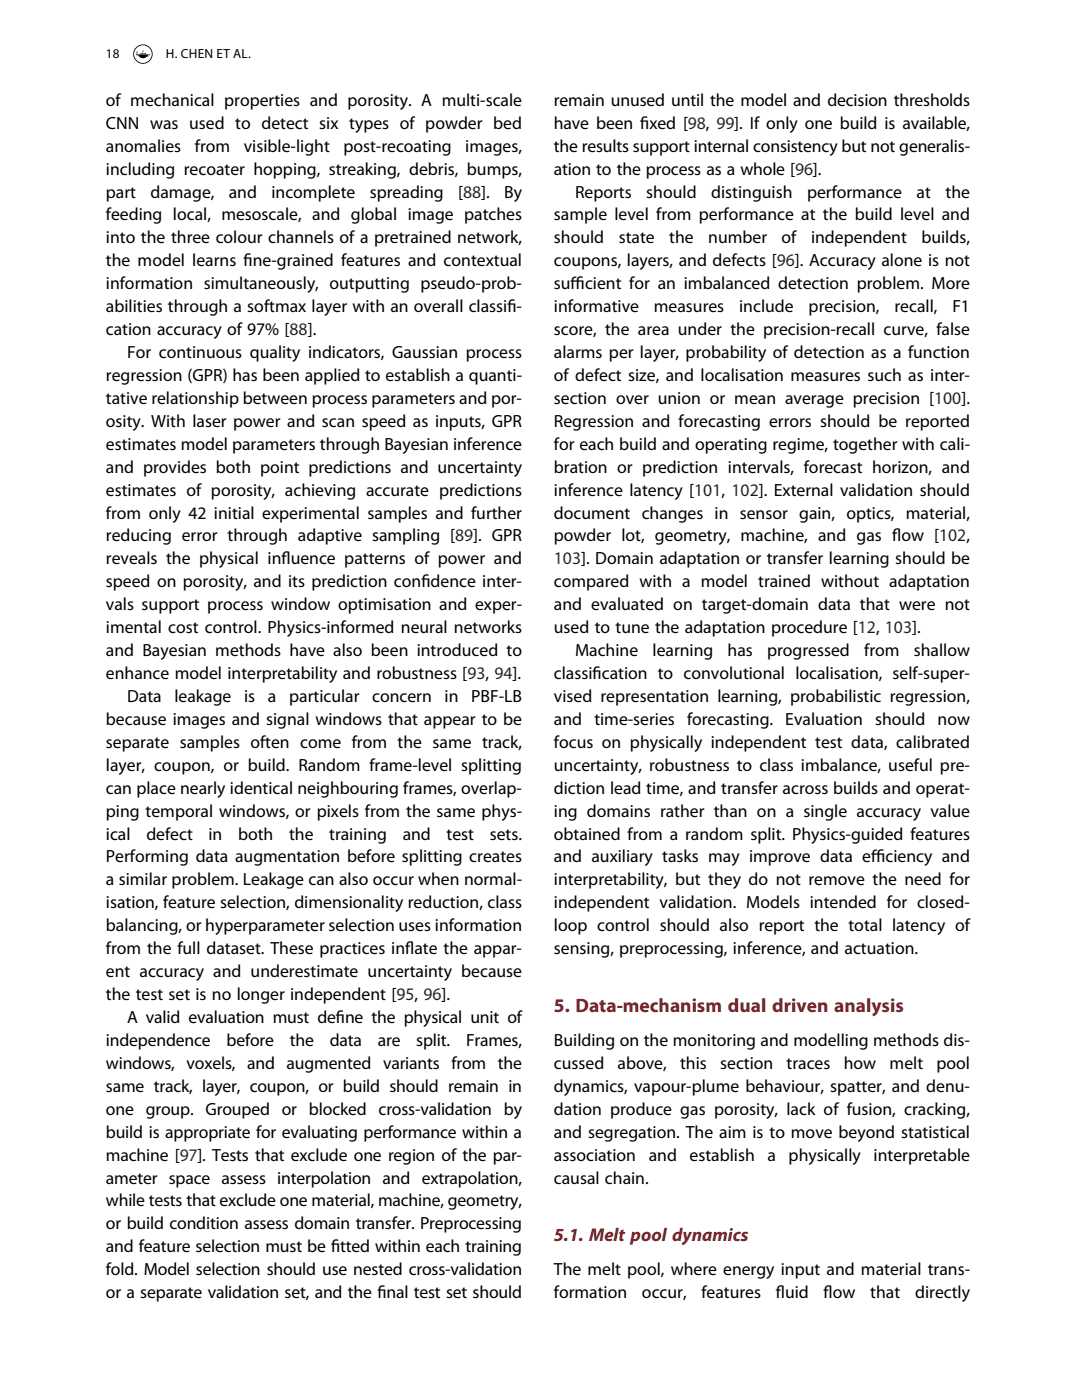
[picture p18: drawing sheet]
<svg xmlns="http://www.w3.org/2000/svg" width="215mm" height="280mm" viewBox="0 0 215 280" stroke-linecap="round" stroke-linejoin="round" font-family="sans-serif">
<defs><g id="words">
<text font-size="3.9" fill="#831f26" x="110.7" y="202.3">5. Data-mechanism dual driven analysis</text>
<text font-size="3.7" fill="#831f26" x="110.7" y="248.2">5.1. Melt pool dynamics</text>
<g font-size="3.5">
<text x="21.2" y="21.2">of mechanical properties and porosity. A multi-scale</text>
<text x="110.7" y="21.2">remain unused until the model and decision thresholds</text>
<text x="21.2" y="25.8">CNN was used to detect six types of powder bed</text>
<text x="110.7" y="25.8">have been f</text>
<text x="127.9" y="25.8">ixed [98, 99]. If only one build is available,</text>
<text x="21.2" y="30.3">anomalies</text>
<text x="21.2" y="34.9">including recoater hopping, streaking, debris, bumps,</text>
<text x="38.9" y="30.3">from</text>
<text x="48.7" y="30.3">visible-light</text>
<text x="68.6" y="30.3">post-recoating</text>
<text x="93" y="30.3">images,</text>
<text x="110.7" y="30.3">the results support internal consistency but not generalis-</text>
<text x="110.7" y="34.9">ation to the process as a whole [96].</text>
<text x="21.2" y="39.5">part</text>
<text x="30.1" y="39.5">damage,</text>
<text x="45.7" y="39.5">and</text>
<text x="54.2" y="39.5">incomplete</text>
<text x="73.9" y="39.5">spreading</text>
<text x="91.5" y="39.5">[88].</text>
<text x="100.8" y="39.5">By</text>
<text x="114.9" y="39.5">Reports</text>
<text x="129.1" y="39.5">should</text>
<text x="142.1" y="39.5">distinguish</text>
<text x="161.3" y="39.5">performance</text>
<text x="183.2" y="39.5">at</text>
<text x="188.9" y="39.5">the</text>
<text x="21.2" y="44.1">feeding local, mesoscale, and global image patches</text>
<text x="110.7" y="44.1">sample level from performance at the build level and</text>
<text x="21.2" y="48.7">into the three colour channels of a pretrained network,</text>
<text x="21.2" y="53.3">the model learns f</text>
<text x="48.7" y="53.3">ine-grained features and contextual</text>
<text x="110.7" y="48.7">should</text>
<text x="110.7" y="53.3">coupons, layers, and defects [96]. Accuracy alone is not</text>
<text x="123.6" y="48.7">state</text>
<text x="133.7" y="48.7">the</text>
<text x="141.5" y="48.7">number</text>
<text x="156.2" y="48.7">of</text>
<text x="162.1" y="48.7">independent</text>
<text x="184.1" y="48.7">builds,</text>
<text x="21.2" y="57.9">information simultaneously, outputting pseudo-prob-</text>
<text x="110.7" y="57.9">suf</text>
<text x="114" y="57.9">f</text>
<text x="114" y="57.9">icient for an imbalanced detection problem. More</text>
<text x="21.2" y="62.4">abilities through a softmax layer with an overall classif-</text>
<text x="101.4" y="62.4">i</text>
<text x="110.7" y="62.4">informative</text>
<text x="130.7" y="62.4">measures</text>
<text x="147.7" y="62.4">include</text>
<text x="161.6" y="62.4">precision,</text>
<text x="178.7" y="62.4">recall,</text>
<text x="190.3" y="62.4">F1</text>
<text x="21.2" y="67">cation accuracy of 97% [88].</text>
<text x="25.4" y="71.6">For continuous quality indicators, Gaussian process</text>
<text x="110.7" y="67">score, the area under the precision-recall curve, false</text>
<text x="110.7" y="71.6">alarms per layer, probability of detection as a function</text>
<text x="21.2" y="76.2">regression (GPR) has been applied to establish a quanti-</text>
<text x="110.7" y="76.2">of defect size, and localisation measures such as inter-</text>
<text x="21.2" y="80.8">tative relationship between process parameters and por-</text>
<text x="110.7" y="80.8">section over union or mean average precision [100].</text>
<text x="21.2" y="90">estimates model parameters through Bayesian inference</text>
<text x="21.2" y="85.4">osity. With laser power and scan speed as inputs, GPR</text>
<text x="110.7" y="85.4">Regression and forecasting errors should be reported</text>
<text x="110.7" y="90">for each build and operating regime, together with cali-</text>
<text x="21.2" y="94.5">and provides both point predictions and uncertainty</text>
<text x="110.7" y="94.5">bration or prediction intervals, forecast horizon, and</text>
<text x="21.2" y="99.1">estimates of porosity, achieving accurate predictions</text>
<text x="110.7" y="99.1">inference latency [101, 102]. External validation should</text>
<text x="21.2" y="103.7">from only 42 initial experimental samples and further</text>
<text x="110.7" y="103.7">document changes in sensor gain, optics, material,</text>
<text x="21.2" y="108.3">reducing error through adaptive sampling [89]. GPR</text>
<text x="21.2" y="112.9">reveals the physical inf</text>
<text x="56.2" y="112.9">luence patterns of power and</text>
<text x="110.7" y="108.3">powder lot, geometry, machine, and gas f</text>
<text x="178.3" y="108.3">low [102,</text>
<text x="21.2" y="117.5">speed on porosity, and its prediction conf</text>
<text x="84.2" y="117.5">idence inter-</text>
<text x="110.7" y="117.5">compared with a model trained without adaptation</text>
<text x="21.2" y="122.1">vals support process window optimisation and exper-</text>
<text x="110.7" y="122.1">and evaluated on target-domain data that were not</text>
<text x="21.2" y="126.6">imental cost control. Physics-informed neural networks</text>
<text x="21.2" y="131.2">and Bayesian methods have also been introduced to</text>
<text x="110.7" y="126.6">used to tune the adaptation procedure [12, 103].</text>
<text x="114.9" y="131.2">Machine</text>
<text x="130.4" y="131.2">learning</text>
<text x="145.4" y="131.2">has</text>
<text x="153.3" y="131.2">progressed</text>
<text x="172.7" y="131.2">from</text>
<text x="182.6" y="131.2">shallow</text>
<text x="21.2" y="135.8">enhance model interpretability and robustness [93, 94].</text>
<text x="110.7" y="135.8">classif</text>
<text x="118.4" y="135.8">ication to convolutional localisation, self-super-</text>
<text x="25.4" y="140.4">Data</text>
<text x="34.9" y="140.4">leakage</text>
<text x="48.8" y="140.4">is</text>
<text x="53.5" y="140.4">a</text>
<text x="57.8" y="140.4">particular</text>
<text x="74.4" y="140.4">concern</text>
<text x="88.8" y="140.4">in</text>
<text x="94.2" y="140.4">PBF-LB</text>
<text x="110.7" y="140.4">vised representation learning, probabilistic regression,</text>
<text x="21.2" y="145">because images and signal windows that appear to be</text>
<text x="21.2" y="149.6">separate samples often come from the same track,</text>
<text x="110.7" y="145">and time-series forecasting. Evaluation should now</text>
<text x="110.7" y="149.6">focus on physically independent test data, calibrated</text>
<text x="21.2" y="154.2">layer, coupon, or build. Random frame-level splitting</text>
<text x="110.7" y="154.2">uncertainty, robustness to class imbalance, useful pre-</text>
<text x="21.2" y="158.7">can place nearly identical neighbouring frames, overlap-</text>
<text x="110.7" y="158.7">diction lead time, and transfer across builds and operat-</text>
<text x="21.2" y="163.3">ping temporal windows, or pixels from the same phys-</text>
<text x="21.2" y="167.9">ical</text>
<text x="29.2" y="167.9">defect</text>
<text x="41.7" y="167.9">in</text>
<text x="47.6" y="167.9">both</text>
<text x="57.8" y="167.9">the</text>
<text x="65.8" y="167.9">training</text>
<text x="80.5" y="167.9">and</text>
<text x="89.2" y="167.9">test</text>
<text x="97.9" y="167.9">sets.</text>
<text x="110.7" y="167.9">obtained from a random split. Physics-guided features</text>
<text x="110.7" y="163.3">ing domains rather than on a single accuracy value</text>
<text x="21.2" y="172.5">Performing data augmentation before splitting creates</text>
<text x="110.7" y="172.5">and auxiliary tasks may improve data ef</text>
<text x="174.1" y="172.5">f</text>
<text x="174.1" y="172.5">iciency and</text>
<text x="21.2" y="177.1">a similar problem. Leakage can also occur when normal-</text>
<text x="110.7" y="177.1">interpretability, but they do not remove the need for</text>
<text x="21.2" y="181.7">isation, feature selection, dimensionality reduction, class</text>
<text x="110.7" y="181.7">independent validation. Models intended for closed-</text>
<text x="21.2" y="186.3">balancing, or hyperparameter selection uses information</text>
<text x="21.2" y="190.9">from the full dataset. These practices inf</text>
<text x="81" y="190.9">late the appar-</text>
<text x="110.7" y="190.9">sensing, preprocessing, inference, and actuation.</text>
<text x="110.7" y="186.3">loop control should also report the total latency of</text>
<text x="21.2" y="195.4">ent accuracy and underestimate uncertainty because</text>
<text x="21.2" y="200">the test set is no longer independent [95, 96].</text>
<text x="21.2" y="209.2">independence</text>
<text x="25.4" y="204.6">A valid evaluation must def</text>
<text x="45.3" y="209.2">before</text>
<text x="57.9" y="209.2">the</text>
<text x="65.9" y="209.2">data</text>
<text x="67.1" y="204.6">ine the physical unit of</text>
<text x="75.5" y="209.2">are</text>
<text x="83.2" y="209.2">split.</text>
<text x="93.1" y="209.2">Frames,</text>
<text x="110.7" y="209.2">Building on the monitoring and modelling methods dis-</text>
<text x="21.2" y="213.8">windows, voxels, and augmented variants from the</text>
<text x="110.7" y="213.8">cussed</text>
<text x="123.4" y="213.8">above,</text>
<text x="135.9" y="213.8">this</text>
<text x="143.9" y="213.8">section</text>
<text x="157.2" y="213.8">traces</text>
<text x="168.6" y="213.8">how</text>
<text x="177.8" y="213.8">melt</text>
<text x="187.1" y="213.8">pool</text>
<text x="21.2" y="218.4">same track, layer, coupon, or build should remain in</text>
<text x="110.7" y="218.4">dynamics, vapour-plume behaviour, spatter, and denu-</text>
<text x="21.2" y="223">one group. Grouped or blocked cross-validation by</text>
<text x="21.2" y="227.5">build is appropriate for evaluating performance within a</text>
<text x="110.7" y="223">dation produce gas porosity, lack of fusion, cracking,</text>
<text x="110.7" y="227.5">and segregation. The aim is to move beyond statistical</text>
<text x="21.2" y="232.1">machine [97]. Tests that exclude one region of the par-</text>
<text x="110.7" y="232.1">association</text>
<text x="129.6" y="232.1">and</text>
<text x="137.8" y="232.1">establish</text>
<text x="153.4" y="232.1">a</text>
<text x="157.6" y="232.1">physically</text>
<text x="174.6" y="232.1">interpretable</text>
<text x="21.2" y="236.7">ameter space assess interpolation and extrapolation,</text>
<text x="110.7" y="236.7">causal chain.</text>
<text x="21.2" y="241.3">while tests that exclude one material, machine, geometry,</text>
<text x="21.2" y="245.9">or build condition assess domain transfer. Preprocessing</text>
<text x="21.2" y="250.5">and feature selection must be f</text>
<text x="66.1" y="250.5">itted within each training</text>
<text x="21.2" y="255.1">fold. Model selection should use nested cross-validation</text>
<text x="110.7" y="255.1">The melt pool, where energy input and material trans-</text>
<text x="21.2" y="259.6">or a separate validation set, and the f</text>
<text x="75.4" y="259.6">inal test set should</text>
<text x="110.7" y="259.6">formation</text>
<text x="128.3" y="259.6">occur,</text>
<text x="140.2" y="259.6">features</text>
<text x="155" y="259.6">f</text>
<text x="155" y="259.6">luid</text>
<text x="164.6" y="259.6">f</text>
<text x="164.6" y="259.6">low</text>
<text x="173.9" y="259.6">that</text>
<text x="182.9" y="259.6">directly</text>
</g>
<text font-size="3.5" fill="#010181" x="110.7" y="112.9">103]. Domain adaptation or transfer learning should be</text>
<g font-size="2.6">
<text x="21.2" y="11.6">18</text>
<text x="33.1" y="11.6">H. CHEN ET AL.</text>
</g>
</g></defs>
<g fill="#000">
<path d="M27.4 10.2v.5l-.1-.1zM27.9 10.6h1.3zM28 10.8h1.2zM28.5 10.2l.3-.1-.2 .4-.1-.1z"/>
<path d="M26.8 10.8a1.77 1.77 0 0 1 3.5 0 1.77 1.77 0 0 1-3.5 0zM26.6 10.8a1.95 1.95 0 0 0 3.9 0 1.95 1.95 0 0 0-3.9 0z"/>
<path d="M29.6 11l.3-.1-.5 .4zM27.2 10.9l.1 .1h.3a1.12 1.12 0 0 0 1.8 .3 .67 .67 0 0 0 .6-.5z"/>
</g>
<use href="#words"/>
</svg>
